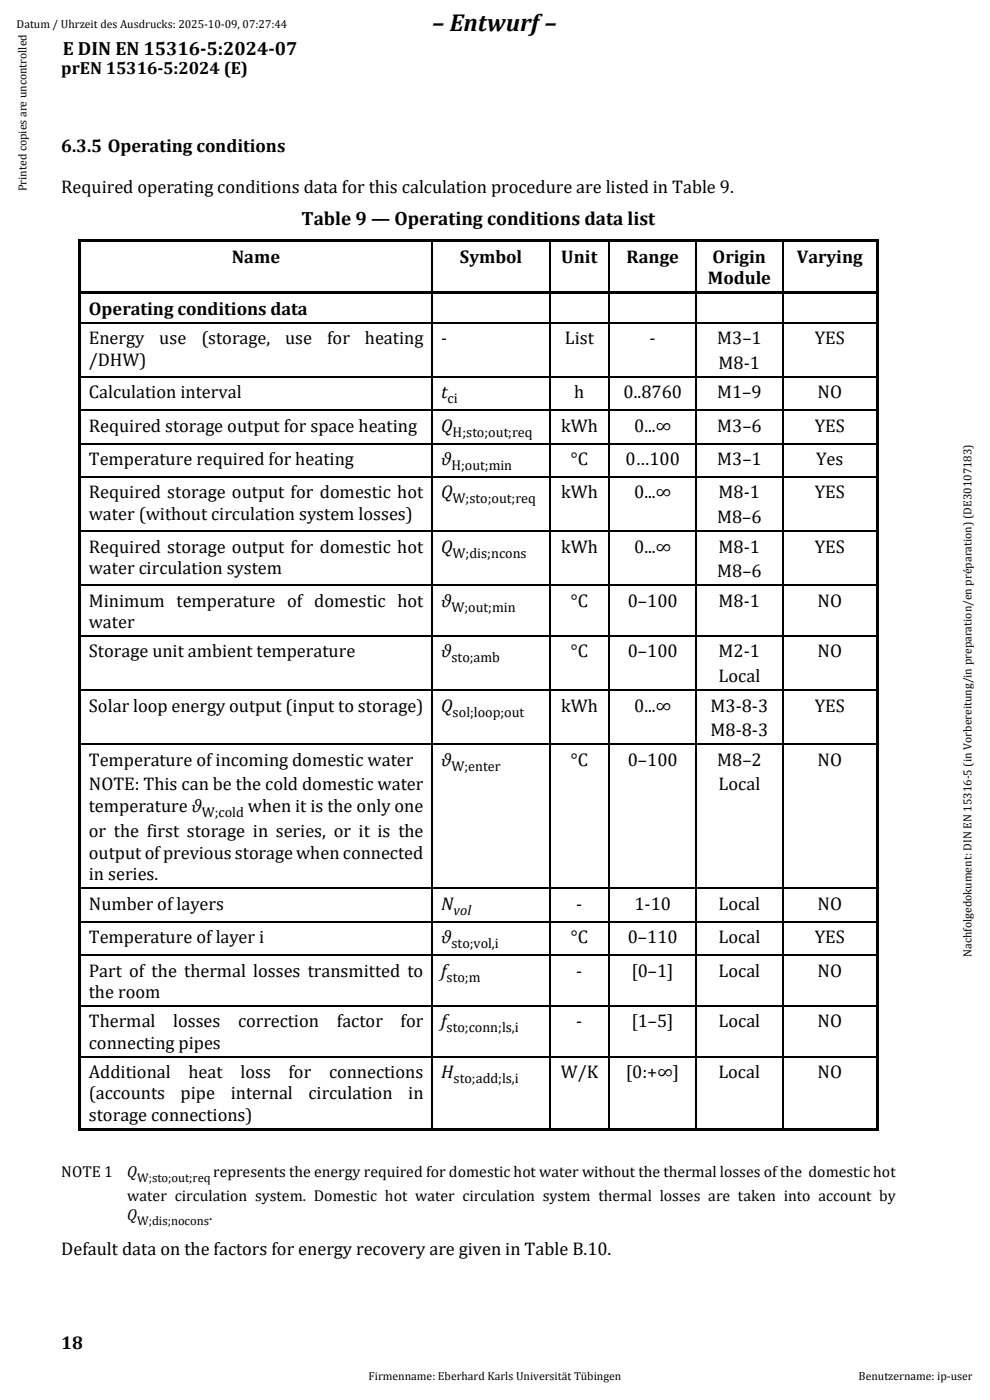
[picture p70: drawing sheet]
<svg xmlns="http://www.w3.org/2000/svg" width="210mm" height="297mm" viewBox="0 0 210 297" stroke-linecap="round" stroke-linejoin="round" font-family="sans-serif">
<defs><g id="words">
<text font-size="5.2" x="91.7" y="6.6">– Entwurf–</text>
<g font-size="4.1">
<text x="13.3" y="11.6">E DIN EN 15316-5:2024-07</text>
<text x="64" y="47.8">Table 9 — Operating conditions data list</text>
</g>
<g font-size="3.9">
<text x="13" y="32.3">6.3.5 Operating conditions</text>
<text x="13" y="41">Required operating conditions data for this calculation procedure are listed in Table 9.</text>
<text x="49.2" y="55.8">Name</text>
<text x="97.6" y="55.8">Symbol</text>
<text x="119.1" y="55.8">Unit</text>
<text x="132.9" y="55.8">Range</text>
<text x="151.2" y="55.8">Origin</text>
<text x="169" y="55.8">Varying</text>
<text x="150.2" y="60.3">Module</text>
<text x="18.8" y="66.8">Operating conditions data</text>
<text x="18.8" y="73">Energy</text>
<text x="18.8" y="77.6">/DHW)</text>
<text x="33.8" y="73">use</text>
<text x="42.7" y="73">(storage,</text>
<text x="60.5" y="73">use</text>
<text x="69.4" y="73">for</text>
<text x="77.4" y="73">heating</text>
<text x="93.6" y="73">-</text>
<text x="119.8" y="73">List</text>
<text x="137.8" y="73">-</text>
<text x="152.1" y="73">M3–1</text>
<text x="172.8" y="73">YES</text>
<text x="152.4" y="78.3">M8-1</text>
<text x="18.8" y="84.5">Calculation interval</text>
<text x="93.6" y="84.5">t</text>
<text x="121.8" y="84.5">h</text>
<text x="132.3" y="84.5">0..8760</text>
<text x="152.1" y="84.5">M1–9</text>
<text x="173.4" y="84.5">NO</text>
<text x="18.8" y="91.6">Required storage output for space heating</text>
<text x="93.6" y="91.6">Q</text>
<text x="119" y="91.6">kWh</text>
<text x="134.5" y="91.6">0...∞</text>
<text x="152.1" y="91.6">M3–6</text>
<text x="172.8" y="91.6">YES</text>
<text x="18.8" y="98.7">Temperature required for heating</text>
<text x="93.6" y="98.7">ϑ</text>
<text x="121.1" y="98.7">°C</text>
<text x="132.7" y="98.7">0…100</text>
<text x="152.1" y="98.7">M3–1</text>
<text x="173.1" y="98.7">Yes</text>
<text x="18.8" y="105.7">Required storage output for domestic hot</text>
<text x="93.6" y="105.7">Q</text>
<text x="119" y="105.7">kWh</text>
<text x="134.5" y="105.7">0...∞</text>
<text x="152.4" y="105.7">M8-1</text>
<text x="172.8" y="105.7">YES</text>
<text x="18.8" y="110.3">water (without circulation system losses)</text>
<text x="152.1" y="111">M8–6</text>
<text x="18.8" y="117.3">Required storage output for domestic hot</text>
<text x="93.6" y="117.3">Q</text>
<text x="119" y="117.3">kWh</text>
<text x="134.5" y="117.3">0...∞</text>
<text x="152.4" y="117.3">M8-1</text>
<text x="172.8" y="117.3">YES</text>
<text x="18.8" y="121.8">water circulation system</text>
<text x="152.1" y="122.5">M8–6</text>
<text x="18.8" y="128.7">Minimum temperature of domestic hot</text>
<text x="93.6" y="128.7">ϑ</text>
<text x="121.1" y="128.7">°C</text>
<text x="133.2" y="128.7">0–100</text>
<text x="152.4" y="128.7">M8-1</text>
<text x="173.4" y="128.7">NO</text>
<text x="18.8" y="133.3">water</text>
<text x="18.8" y="139.5">Storage unit ambient temperature</text>
<text x="93.6" y="139.5">ϑ</text>
<text x="121.1" y="139.5">°C</text>
<text x="133.2" y="139.5">0–100</text>
<text x="152.4" y="139.5">M2-1</text>
<text x="173.4" y="139.5">NO</text>
<text x="152.4" y="144.7">Local</text>
<text x="18.8" y="151">Solar loop energy output (input to storage)</text>
<text x="93.6" y="151">Q</text>
<text x="119" y="151">kWh</text>
<text x="134.5" y="151">0...∞</text>
<text x="150.7" y="151">M3-8-3</text>
<text x="172.8" y="151">YES</text>
<text x="150.7" y="156.2">M8-8-3</text>
<text x="18.8" y="162.5">Temperature of incoming domestic water</text>
<text x="18.8" y="167.7">NOTE: This can be the cold domestic water</text>
<text x="93.6" y="162.5">ϑ</text>
<text x="121.1" y="162.5">°C</text>
<text x="133.2" y="162.5">0–100</text>
<text x="152.1" y="162.5">M8–2</text>
<text x="152.4" y="167.7">Local</text>
<text x="173.4" y="162.5">NO</text>
<text x="18.8" y="172.3">temperature ϑ</text>
<text x="52.6" y="172.3">when it is the only one</text>
<text x="18.8" y="177.7">or the first storage in series, or it is the</text>
<text x="18.8" y="182.2">output of previous storage when connected</text>
<text x="18.8" y="186.8">in series.</text>
<text x="18.8" y="193">Number of layers</text>
<text x="93.6" y="193">N</text>
<text x="122.3" y="193">-</text>
<text x="134.6" y="193">1-10</text>
<text x="152.4" y="193">Local</text>
<text x="173.4" y="193">NO</text>
<text x="18.8" y="200.1">Temperature of layer i</text>
<text x="93.6" y="200.1">ϑ</text>
<text x="121.1" y="200.1">°C</text>
<text x="133.2" y="200.1">0–110</text>
<text x="152.4" y="200.1">Local</text>
<text x="172.8" y="200.1">YES</text>
<text x="18.8" y="207.2">Part of the thermal losses transmitted to</text>
<text x="93.6" y="207.2">f</text>
<text x="122.3" y="207.2">-</text>
<text x="133.9" y="207.2">[0–1]</text>
<text x="152.4" y="207.2">Local</text>
<text x="173.4" y="207.2">NO</text>
<text x="18.8" y="211.7">the room</text>
<text x="18.8" y="217.9">Thermal</text>
<text x="36.7" y="217.9">losses</text>
<text x="50.5" y="217.9">correction</text>
<text x="71.5" y="217.9">factor</text>
<text x="85" y="217.9">for</text>
<text x="93.6" y="217.9">f</text>
<text x="122.3" y="217.9">-</text>
<text x="133.9" y="217.9">[1–5]</text>
<text x="152.4" y="217.9">Local</text>
<text x="173.4" y="217.9">NO</text>
<text x="18.8" y="222.5">connecting pipes</text>
<text x="18.8" y="228.7">Additional</text>
<text x="18.8" y="233.3">(accounts</text>
<text x="38.3" y="233.3">pipe</text>
<text x="40" y="228.7">heat</text>
<text x="48.9" y="233.3">internal</text>
<text x="51" y="228.7">loss</text>
<text x="61.2" y="228.7">for</text>
<text x="65.4" y="233.3">circulation</text>
<text x="69.8" y="228.7">connections</text>
<text x="86.6" y="233.3">in</text>
<text x="93.6" y="228.7">H</text>
<text x="119" y="228.7">W/K</text>
<text x="132.8" y="228.7">[0:+∞]</text>
<text x="152.4" y="228.7">Local</text>
<text x="173.4" y="228.7">NO</text>
<text x="18.8" y="237.8">storage connections)</text>
<text x="13" y="266.3">Default data on the factors for energy recovery are given in Table B.10.</text>
<text x="13" y="286.2">18</text>
</g>
<text font-size="3.7" x="13" y="15.6">prEN 15316-5:2024 (E)</text>
<g font-size="3.3">
<text x="13" y="249.8">NOTE 1</text>
<text x="27" y="249.8">Q</text>
<text x="45.2" y="249.8">represents the energy required for domestic hot water without the thermal losses of the domestic hot</text>
<text x="27" y="254.9">water circulation system. Domestic hot water circulation system thermal losses are taken into account by</text>
<text x="27" y="258.8">Q</text>
<text x="44.4" y="258.8">.</text>
</g>
<g font-size="3">
<text x="95" y="85.6">ci</text>
<text x="96" y="92.7">H;sto;out;req</text>
<text x="95.8" y="99.7">H;out;min</text>
<text x="96" y="106.8">W;sto;out;req</text>
<text x="96" y="118.3">W;dis;ncons</text>
<text x="95.8" y="129.8">W;out;min</text>
<text x="95.8" y="140.5">sto;amb</text>
<text x="96" y="152">sol;loop;out</text>
<text x="95.8" y="163.5">W;enter</text>
<text x="42.8" y="173.3">W;cold</text>
<text x="96.2" y="194.1">vol</text>
<text x="95.8" y="201.2">sto;vol,i</text>
<text x="94.7" y="208.2">sto;m</text>
<text x="94.7" y="219">sto;conn;ls,i</text>
<text x="96.2" y="229.8">sto;add;ls,i</text>
</g>
<g font-size="2.7">
<text x="29.1" y="250.8">W;sto;out;req</text>
<text x="29.1" y="259.9">W;dis;nocons</text>
</g>
<g font-size="2.5">
<text x="3.5" y="6">Datum / Uhrzeit des Ausdrucks: 2025-10-09, 07:27:44</text>
<text x="5.6" y="40.6" transform="rotate(-90 5.6 40.6)">Printed copies are uncontrolled</text>
<text x="206.1" y="203" transform="rotate(-90 206.1 203)">Nachfolgedokument: DIN EN 15316-5 (in Vorbereitung/in preparation/en préparation) (DE30107183)</text>
<text x="78.2" y="292.7">Firmenname: Eberhard Karls Universität Tübingen</text>
<text x="182.1" y="292.7">Benutzername: ip-user</text>
</g>
</g></defs>
<g fill="#000">
<path d="M16.7 50.8h.5v.6h-.5z" fill-rule="evenodd"/>
<path d="M16.7 50.8h.5v.6h-.5z" fill-rule="evenodd"/>
<path d="M17.2 50.8h74.4v.6h-74.4z" fill-rule="evenodd"/>
<path d="M91.6 50.8h.5v.6h-.5z" fill-rule="evenodd"/>
<path d="M92.1 50.8h24.5v.6h-24.5z" fill-rule="evenodd"/>
<path d="M116.6 50.8h.5v.6h-.5z" fill-rule="evenodd"/>
<path d="M117.1 50.8h12v.6h-12z" fill-rule="evenodd"/>
<path d="M129.1 50.8h.5v.6h-.5z" fill-rule="evenodd"/>
<path d="M129.6 50.8h18v.6h-18z" fill-rule="evenodd"/>
<path d="M147.6 50.8h.5v.6h-.5z" fill-rule="evenodd"/>
<path d="M148.1 50.8h17.8v.6h-17.8z" fill-rule="evenodd"/>
<path d="M165.9 50.8h.5v.6h-.5z" fill-rule="evenodd"/>
<path d="M166.4 50.8h19.4v.6h-19.4z" fill-rule="evenodd"/>
<path d="M185.8 50.8h.6v.6h-.6z" fill-rule="evenodd"/>
<path d="M185.8 50.8h.6v.6h-.6z" fill-rule="evenodd"/>
<path d="M16.7 51.4h.5v10.4h-.5z" fill-rule="evenodd"/>
<path d="M16.7 61.8h.5v.6h-.5z" fill-rule="evenodd"/>
<path d="M16.7 62.4h.5v6h-.5z" fill-rule="evenodd"/>
<path d="M16.7 68.6h.5v11.2h-.5z" fill-rule="evenodd"/>
<path d="M17.2 61.8h74.4v.6h-74.4z" fill-rule="evenodd"/>
<path d="M91.6 61.8h.5v.6h-.5z" fill-rule="evenodd"/>
<path d="M92.1 61.8h24.5v.6h-24.5z" fill-rule="evenodd"/>
<path d="M116.6 61.8h.5v.6h-.5z" fill-rule="evenodd"/>
<path d="M117.1 61.8h12v.6h-12z" fill-rule="evenodd"/>
<path d="M129.1 61.8h.5v.6h-.5z" fill-rule="evenodd"/>
<path d="M129.6 61.8h18v.6h-18z" fill-rule="evenodd"/>
<path d="M147.6 61.8h.5v.6h-.5z" fill-rule="evenodd"/>
<path d="M148.1 61.8h17.8v.6h-17.8z" fill-rule="evenodd"/>
<path d="M165.9 61.8h.5v.6h-.5z" fill-rule="evenodd"/>
<path d="M166.4 61.8h19.4v.6h-19.4z" fill-rule="evenodd"/>
<path d="M185.8 51.4h.6v10.4h-.6z" fill-rule="evenodd"/>
<path d="M185.8 61.8h.6v.6h-.6z" fill-rule="evenodd"/>
<path d="M185.8 62.4h.6v6h-.6z" fill-rule="evenodd"/>
<path d="M185.8 68.6h.6v11.2h-.6z" fill-rule="evenodd"/>
<path d="M16.7 80.1h.5v6.8h-.5z" fill-rule="evenodd"/>
<path d="M16.7 87.2h.5v6.8h-.5z" fill-rule="evenodd"/>
<path d="M185.8 80.1h.6v6.8h-.6z" fill-rule="evenodd"/>
<path d="M185.8 87.2h.6v6.8h-.6z" fill-rule="evenodd"/>
<path d="M16.7 94.3h.5v6.8h-.5z" fill-rule="evenodd"/>
<path d="M16.7 101.3h.5v11.3h-.5z" fill-rule="evenodd"/>
<path d="M185.8 94.3h.6v6.8h-.6z" fill-rule="evenodd"/>
<path d="M185.8 101.3h.6v11.3h-.6z" fill-rule="evenodd"/>
<path d="M16.7 112.8h.5v11.3h-.5z" fill-rule="evenodd"/>
<path d="M16.7 124.3h.5v10.5h-.5z" fill-rule="evenodd"/>
<path d="M185.8 112.8h.6v11.3h-.6z" fill-rule="evenodd"/>
<path d="M185.8 124.3h.6v10.5h-.6z" fill-rule="evenodd"/>
<path d="M16.7 135.1h.5v11.2h-.5z" fill-rule="evenodd"/>
<path d="M16.7 146.6h.5v11.2h-.5z" fill-rule="evenodd"/>
<path d="M185.8 135.1h.6v11.2h-.6z" fill-rule="evenodd"/>
<path d="M185.8 146.6h.6v11.2h-.6z" fill-rule="evenodd"/>
<path d="M16.7 158h.5v30.3h-.5z" fill-rule="evenodd"/>
<path d="M16.7 188.6h.5v6.8h-.5z" fill-rule="evenodd"/>
<path d="M185.8 158h.6v30.3h-.6z" fill-rule="evenodd"/>
<path d="M185.8 188.6h.6v6.8h-.6z" fill-rule="evenodd"/>
<path d="M16.7 195.7h.5v6.8h-.5z" fill-rule="evenodd"/>
<path d="M16.7 202.8h.5v10.5h-.5z" fill-rule="evenodd"/>
<path d="M185.8 195.7h.6v6.8h-.6z" fill-rule="evenodd"/>
<path d="M185.8 202.8h.6v10.5h-.6z" fill-rule="evenodd"/>
<path d="M16.7 213.5h.5v10.6h-.5z" fill-rule="evenodd"/>
<path d="M16.7 224.3h.5v15.1h-.5z" fill-rule="evenodd"/>
<path d="M16.7 239.4h.5v.5h-.5z" fill-rule="evenodd"/>
<path d="M16.7 239.4h.5v.5h-.5z" fill-rule="evenodd"/>
<path d="M17.2 239.4h74.4v.5h-74.4z" fill-rule="evenodd"/>
<path d="M91.6 239.4h.5v.5h-.5z" fill-rule="evenodd"/>
<path d="M92.1 239.4h24.5v.5h-24.5z" fill-rule="evenodd"/>
<path d="M116.6 239.4h.5v.5h-.5z" fill-rule="evenodd"/>
<path d="M117.1 239.4h12v.5h-12z" fill-rule="evenodd"/>
<path d="M129.1 239.4h.5v.5h-.5z" fill-rule="evenodd"/>
<path d="M129.6 239.4h18v.5h-18z" fill-rule="evenodd"/>
<path d="M147.6 239.4h.5v.5h-.5z" fill-rule="evenodd"/>
<path d="M148.1 239.4h17.8v.5h-17.8z" fill-rule="evenodd"/>
<path d="M165.9 239.4h.5v.5h-.5z" fill-rule="evenodd"/>
<path d="M166.4 239.4h19.4v.5h-19.4z" fill-rule="evenodd"/>
<path d="M185.8 213.5h.6v10.6h-.6z" fill-rule="evenodd"/>
<path d="M185.8 224.3h.6v15.1h-.6z" fill-rule="evenodd"/>
<path d="M185.8 239.4h.6v.5h-.6z" fill-rule="evenodd"/>
<path d="M185.8 239.4h.6v.5h-.6z" fill-rule="evenodd"/>
</g>
<g fill="#000">
<path d="M91.6 51.4h.2zM116.6 51.4h.2zM129.1 51.4h.2zM147.6 51.4h.2zM165.9 51.4h.3zM16.7 68.4h.5v.2h-.5zM91.6 62.4h.2zM91.6 68.4h.2v.2h-.2zM116.6 62.4h.2zM116.6 68.4h.2v.2h-.2zM129.1 62.4h.2zM129.1 68.4h.2v.2h-.2z"/>
<path d="M147.6 62.4h.2zM147.6 68.4h.2v.2h-.2zM165.9 62.4h.3zM165.9 68.4h.3v.2h-.3zM185.8 68.4h.6v.2h-.6zM16.7 79.8h.5v.3h-.5zM16.7 86.9h.5v.3h-.5zM16.7 94h.5v.3h-.5zM91.6 79.8h.2v.3h-.2zM91.6 86.9h.2v.3h-.2zM91.6 94h.2v.3h-.2zM116.6 79.8h.2v.3h-.2z"/>
<path d="M116.6 86.9h.2v.3h-.2zM116.6 94h.2v.3h-.2zM129.1 79.8h.2v.3h-.2zM129.1 86.9h.2v.3h-.2zM129.1 94h.2v.3h-.2zM147.6 79.8h.2v.3h-.2zM147.6 86.9h.2v.3h-.2zM147.6 94h.2v.3h-.2zM165.9 79.8h.3v.3h-.3zM165.9 86.9h.3v.3h-.3zM165.9 94h.3v.3h-.3zM185.8 79.8h.6v.3h-.6z"/>
<path d="M185.8 86.9h.6v.3h-.6zM185.8 94h.6v.3h-.6zM16.7 101.1h.5v.2h-.5zM16.7 112.6h.5v.2h-.5zM91.6 101.1h.2v.2h-.2zM91.6 112.6h.2v.2h-.2zM116.6 101.1h.2v.2h-.2zM116.6 112.6h.2v.2h-.2zM129.1 101.1h.2v.2h-.2zM129.1 112.6h.2v.2h-.2zM147.6 101.1h.2v.2h-.2zM147.6 112.6h.2v.2h-.2z"/>
<path d="M165.9 101.1h.3v.2h-.3zM165.9 112.6h.3v.2h-.3zM185.8 101.1h.6v.2h-.6zM185.8 112.6h.6v.2h-.6zM16.7 124.1h.5v.2h-.5zM16.7 134.8h.5v.3h-.5zM91.6 124.1h.2v.2h-.2zM91.6 134.8h.2v.3h-.2zM116.6 124.1h.2v.2h-.2zM116.6 134.8h.2v.3h-.2zM129.1 124.1h.2v.2h-.2zM129.1 134.8h.2v.3h-.2z"/>
<path d="M147.6 124.1h.2v.2h-.2zM147.6 134.8h.2v.3h-.2zM165.9 124.1h.3v.2h-.3zM165.9 134.8h.3v.3h-.3zM185.8 124.1h.6v.2h-.6zM185.8 134.8h.6v.3h-.6zM16.7 146.3h.5v.3h-.5zM16.7 157.8h.5v.2h-.5zM91.6 146.3h.2v.3h-.2zM91.6 157.8h.2v.2h-.2zM116.6 146.3h.2v.3h-.2zM116.6 157.8h.2v.2h-.2z"/>
<path d="M129.1 146.3h.2v.3h-.2zM129.1 157.8h.2v.2h-.2zM147.6 146.3h.2v.3h-.2zM147.6 157.8h.2v.2h-.2zM165.9 146.3h.3v.3h-.3zM165.9 157.8h.3v.2h-.3zM185.8 146.3h.6v.3h-.6zM185.8 157.8h.6v.2h-.6zM16.7 188.3h.5v.3h-.5zM16.7 195.4h.5v.3h-.5zM91.6 188.3h.2v.3h-.2zM91.6 195.4h.2v.3h-.2z"/>
<path d="M116.6 188.3h.2v.3h-.2zM116.6 195.4h.2v.3h-.2zM129.1 188.3h.2v.3h-.2zM129.1 195.4h.2v.3h-.2zM147.6 188.3h.2v.3h-.2zM147.6 195.4h.2v.3h-.2zM165.9 188.3h.3v.3h-.3zM165.9 195.4h.3v.3h-.3zM185.8 188.3h.6v.3h-.6zM185.8 195.4h.6v.3h-.6zM16.7 202.5h.5v.3h-.5zM16.7 213.3h.5v.2h-.5z"/>
<path d="M91.6 202.5h.2v.3h-.2zM91.6 213.3h.2v.2h-.2zM116.6 202.5h.2v.3h-.2zM116.6 213.3h.2v.2h-.2zM129.1 202.5h.2v.3h-.2zM129.1 213.3h.2v.2h-.2zM147.6 202.5h.2v.3h-.2zM147.6 213.3h.2v.2h-.2zM165.9 202.5h.3v.3h-.3zM165.9 213.3h.3v.2h-.3zM185.8 202.5h.6v.3h-.6zM185.8 213.3h.6v.2h-.6z"/>
<path d="M16.7 224.1h.5v.2h-.5zM91.6 224.1h.2v.2h-.2zM116.6 224.1h.2v.2h-.2zM129.1 224.1h.2v.2h-.2zM147.6 224.1h.2v.2h-.2zM165.9 224.1h.3v.2h-.3zM185.8 224.1h.6v.2h-.6z"/>
</g>
<g fill="none" stroke="#000" stroke-width=".25">
<path d="M91.7 51.4v10.4M116.7 51.4v10.4M129.2 51.4v10.4M147.7 51.4v10.4M166 51.4v10.4M17.2 68.5h74.4M17.2 80h74.4M91.7 62.4v6M91.7 68.6v11.2M91.8 68.5h24.8M91.8 80h24.8M116.7 62.4v6"/>
<path d="M116.7 68.6v11.2M116.8 68.5h12.3M116.8 80h12.3M129.2 62.4v6M129.2 68.6v11.2M129.3 68.5h18.3M129.3 80h18.3M147.7 62.4v6M147.7 68.6v11.2M147.8 68.5h18.1M147.8 80h18.1M166 62.4v6"/>
<path d="M166 68.6v11.2M166.2 68.5h19.6M166.2 80h19.6M17.2 87h74.4M17.2 94.1h74.4M91.7 80.1v6.8M91.7 87.2v6.8M91.7 94.3v6.8M91.8 87h24.8M91.8 94.1h24.8M116.7 80.1v6.8M116.7 87.2v6.8"/>
<path d="M116.7 94.3v6.8M116.8 87h12.3M116.8 94.1h12.3M129.2 80.1v6.8M129.2 87.2v6.8M129.2 94.3v6.8M129.3 87h18.3M129.3 94.1h18.3M147.7 80.1v6.8M147.7 87.2v6.8M147.7 94.3v6.8M147.8 87h18.1"/>
<path d="M147.8 94.1h18.1M166 80.1v6.8M166 87.2v6.8M166 94.3v6.8M166.2 87h19.6M166.2 94.1h19.6M17.2 101.2h74.4M17.2 112.7h74.4M91.7 101.3v11.3M91.7 112.8v11.3M91.8 101.2h24.8M91.8 112.7h24.8"/>
<path d="M116.7 101.3v11.3M116.7 112.8v11.3M116.8 101.2h12.3M116.8 112.7h12.3M129.2 101.3v11.3M129.2 112.8v11.3M129.3 101.2h18.3M129.3 112.7h18.3M147.7 101.3v11.3M147.7 112.8v11.3M147.8 101.2h18.1M147.8 112.7h18.1"/>
<path d="M166 101.3v11.3M166 112.8v11.3M166.2 101.2h19.6M166.2 112.7h19.6M17.2 124.2h74.4M17.2 135h74.4M91.7 124.3v10.5M91.7 135.1v11.2M91.8 124.2h24.8M91.8 135h24.8M116.7 124.3v10.5M116.7 135.1v11.2"/>
<path d="M116.8 124.2h12.3M116.8 135h12.3M129.2 124.3v10.5M129.2 135.1v11.2M129.3 124.2h18.3M129.3 135h18.3M147.7 124.3v10.5M147.7 135.1v11.2M147.8 124.2h18.1M147.8 135h18.1M166 124.3v10.5M166 135.1v11.2"/>
<path d="M166.2 124.2h19.6M166.2 135h19.6M17.2 146.4h74.4M17.2 157.9h74.4M91.7 146.6v11.2M91.7 158v30.3M91.8 146.4h24.8M91.8 157.9h24.8M116.7 146.6v11.2M116.7 158v30.3M116.8 146.4h12.3M116.8 157.9h12.3"/>
<path d="M129.2 146.6v11.2M129.2 158v30.3M129.3 146.4h18.3M129.3 157.9h18.3M147.7 146.6v11.2M147.7 158v30.3M147.8 146.4h18.1M147.8 157.9h18.1M166 146.6v11.2M166 158v30.3M166.2 146.4h19.6M166.2 157.9h19.6"/>
<path d="M17.2 188.5h74.4M17.2 195.5h74.4M91.7 188.6v6.8M91.7 195.7v6.8M91.8 188.5h24.8M91.8 195.5h24.8M116.7 188.6v6.8M116.7 195.7v6.8M116.8 188.5h12.3M116.8 195.5h12.3M129.2 188.6v6.8M129.2 195.7v6.8"/>
<path d="M129.3 188.5h18.3M129.3 195.5h18.3M147.7 188.6v6.8M147.7 195.7v6.8M147.8 188.5h18.1M147.8 195.5h18.1M166 188.6v6.8M166 195.7v6.8M166.2 188.5h19.6M166.2 195.5h19.6M17.2 202.6h74.4M17.2 213.4h74.4"/>
<path d="M91.7 202.8v10.5M91.7 213.5v10.6M91.8 202.6h24.8M91.8 213.4h24.8M116.7 202.8v10.5M116.7 213.5v10.6M116.8 202.6h12.3M116.8 213.4h12.3M129.2 202.8v10.5M129.2 213.5v10.6M129.3 202.6h18.3M129.3 213.4h18.3"/>
<path d="M147.7 202.8v10.5M147.7 213.5v10.6M147.8 202.6h18.1M147.8 213.4h18.1M166 202.8v10.5M166 213.5v10.6M166.2 202.6h19.6M166.2 213.4h19.6M17.2 224.2h74.4M91.7 224.3v15.1M91.8 224.2h24.8M116.7 224.3v15.1"/>
<path d="M116.8 224.2h12.3M129.2 224.3v15.1M129.3 224.2h18.3M147.7 224.3v15.1M147.8 224.2h18.1M166 224.3v15.1M166.2 224.2h19.6"/>
</g>
<use href="#words"/>
</svg>
